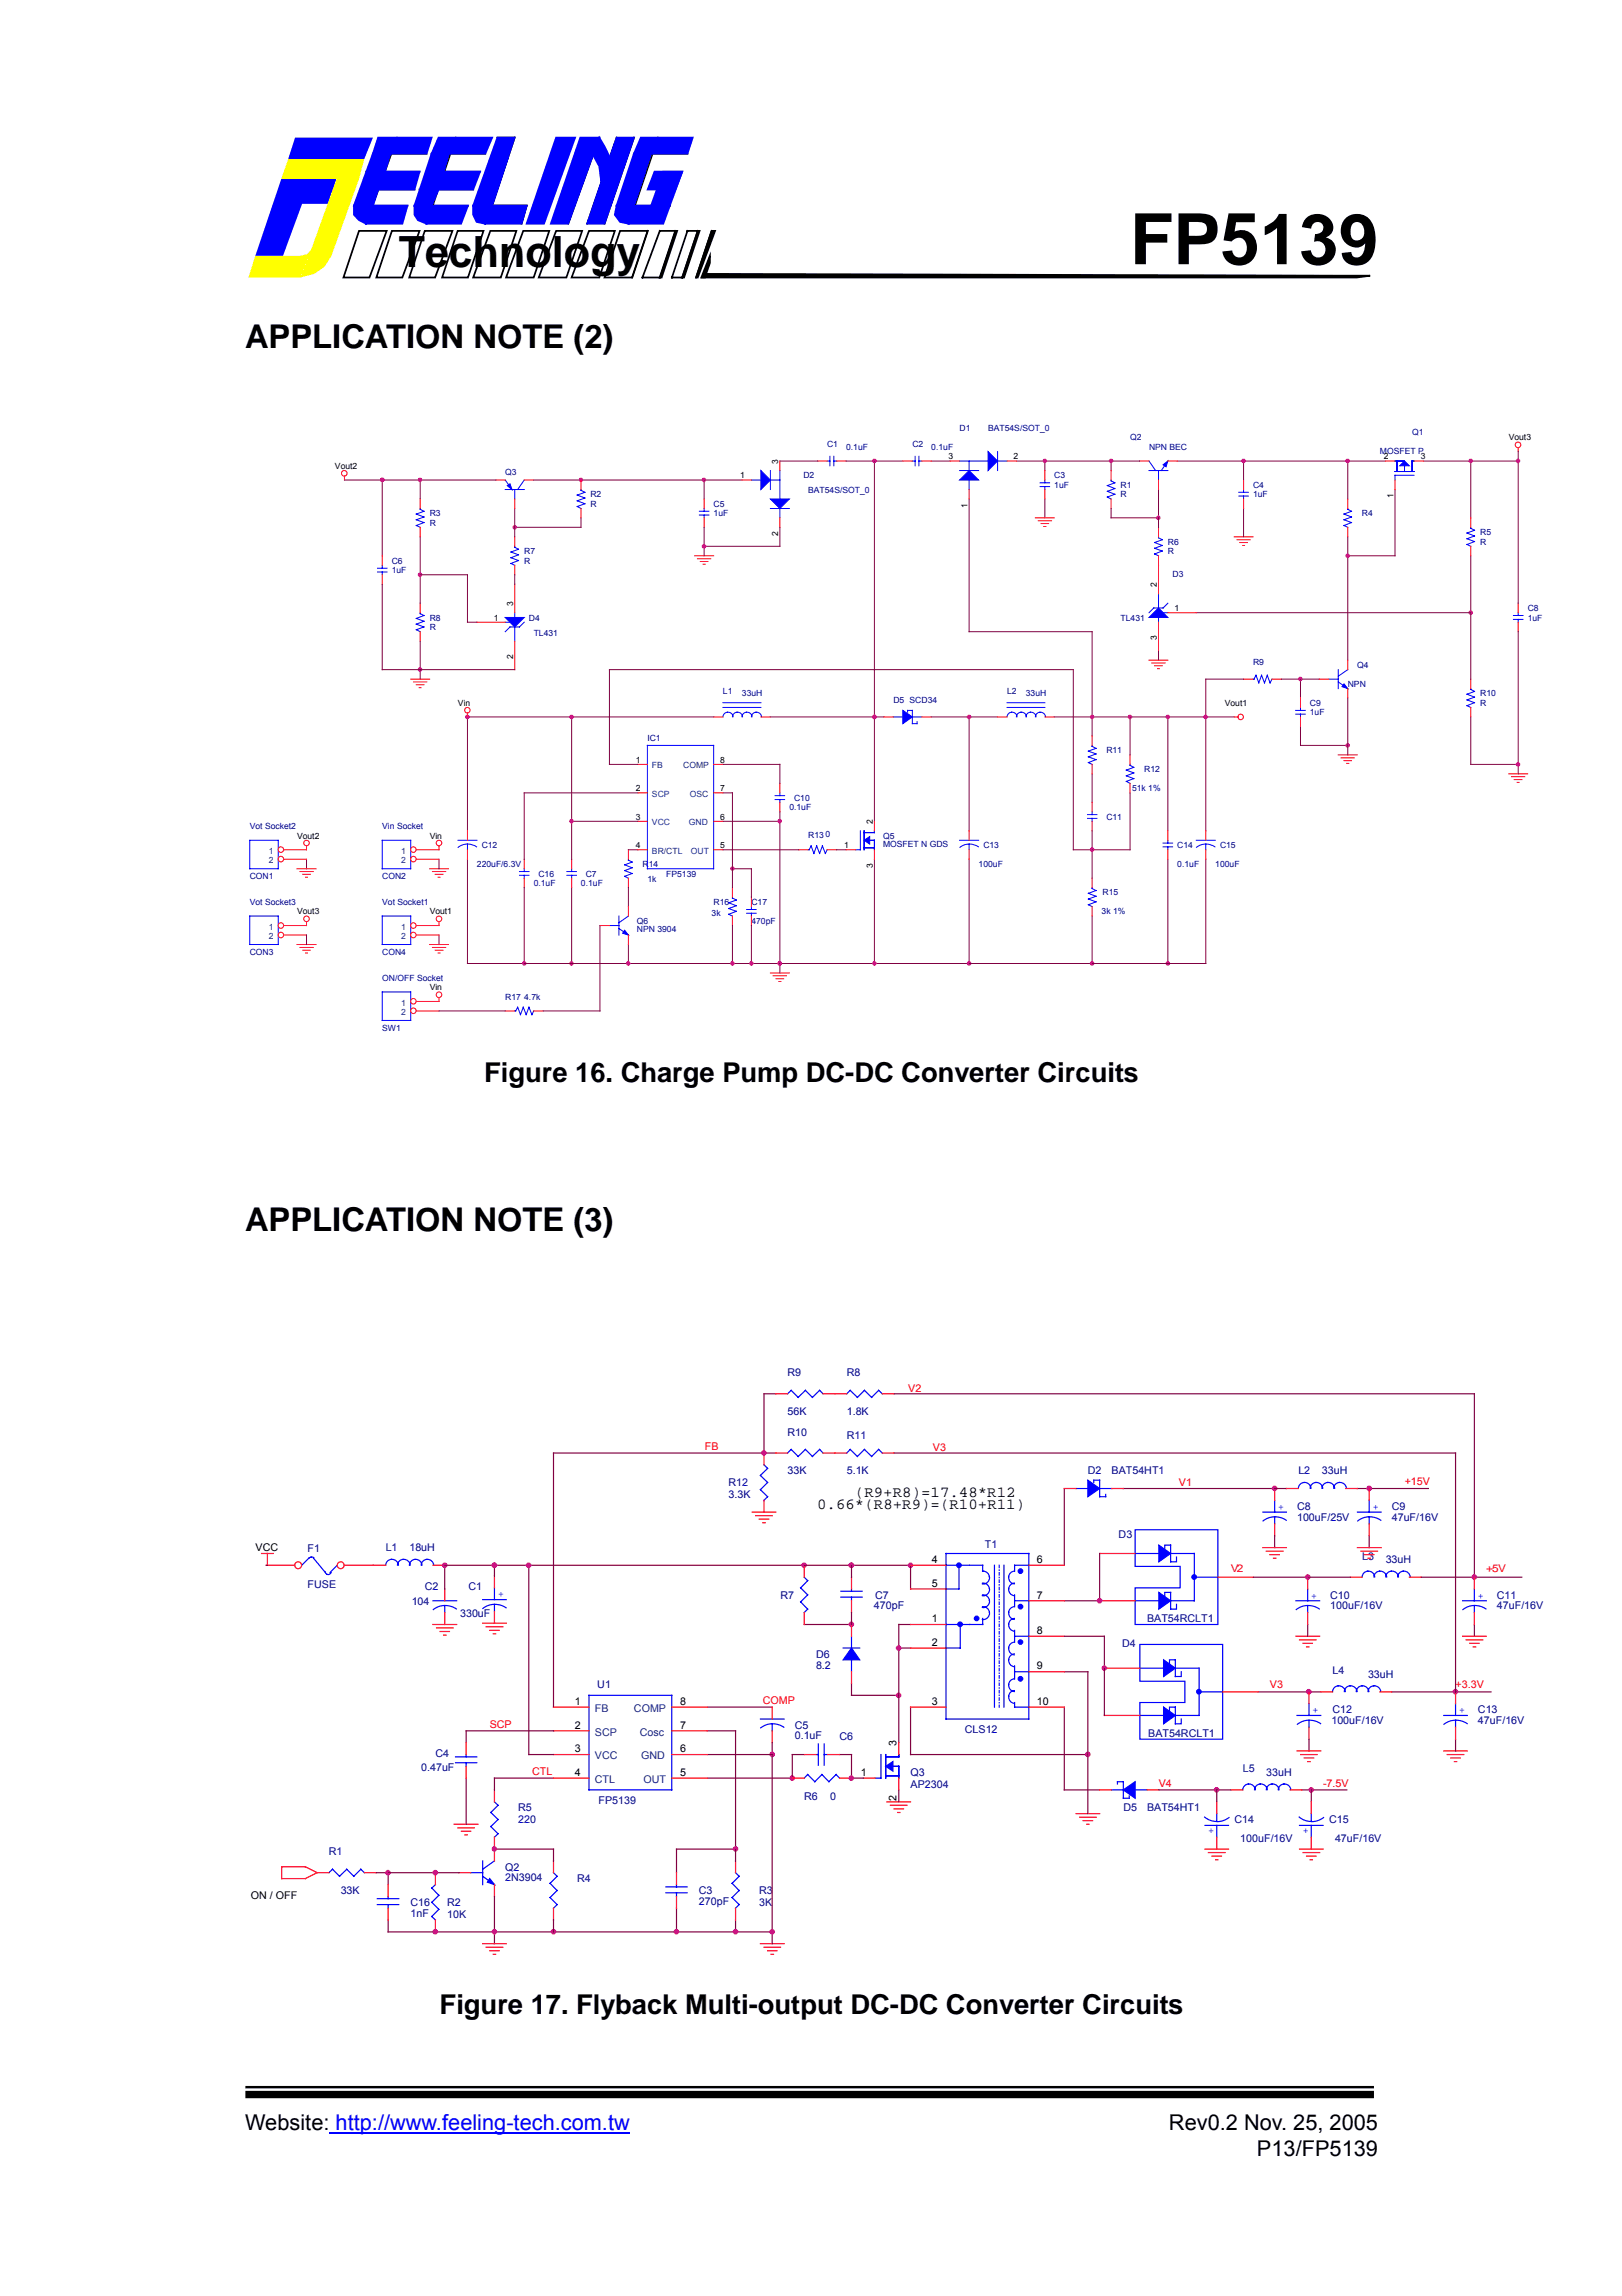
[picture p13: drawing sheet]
<svg xmlns="http://www.w3.org/2000/svg" width="210mm" height="297mm" viewBox="0 0 210 297" stroke-linecap="round" stroke-linejoin="round" font-family="sans-serif">
<defs><g id="words">
<text font-size="9.2" x="146.2" y="34.2">FP5139</text>
<text font-size="5.6" x="51.6" y="34.5">Technology</text>
<g font-size="4.2">
<text x="31.7" y="45">APPLICATION NOTE (2)</text>
<text x="31.7" y="159.3">APPLICATION NOTE (3)</text>
</g>
<g font-size="3.5">
<text x="62.7" y="139.9">Figure 16. Charge Pump DC-DC Converter Circuits</text>
<text x="56.9" y="260.6">Figure 17. Flyback Multi-output DC-DC Converter Circuits</text>
</g>
<g font-size="2.8">
<text x="31.7" y="275.6">Website: http://www.feeling-tech.com.tw</text>
<text x="151.3" y="275.6">Rev0.2 Nov. 25, 2005</text>
<text x="162.7" y="278.9">P13/FP5139</text>
</g>
<g font-size="2">
<text x="105.7" y="195.2">0.66*(R8+R9)=(R10+R11)</text>
<text x="110.6" y="193.7">(R9+R8)=17.48*R12</text>
</g>
<g font-size="1.4" fill="#000080">
<text x="101.9" y="178.1">R9</text>
<text x="109.6" y="178.1">R8</text>
<text x="101.9" y="183.1">56K</text>
<text x="101.9" y="185.7">R10</text>
<text x="109.6" y="183.1">1.8K</text>
<text x="101.9" y="190.8">33K</text>
<text x="109.6" y="186.2">R11</text>
<text x="109.6" y="190.8">5.1K</text>
<text x="140.8" y="190.8">D2</text>
<text x="143.8" y="190.8">BAT54HT1</text>
<text x="168" y="190.8">L2</text>
<text x="171.1" y="190.8">33uH</text>
<text x="94.3" y="192.3">R12</text>
<text x="94.3" y="193.8">3.3K</text>
<text x="167.9" y="195.3">C8</text>
<text x="167.9" y="196.7">100uF/25V</text>
<text x="180.1" y="195.3">C9</text>
<text x="180.1" y="196.7">47uF/16V</text>
<text x="39.8" y="200.9">F1</text>
<text x="49.9" y="200.7">L1</text>
<text x="53" y="200.7">18uH</text>
<text x="127.5" y="200.2">T1</text>
<text x="144.8" y="199">D3</text>
<text x="176.3" y="201.8">L3</text>
<text x="179.3" y="202.2">33uH</text>
<text x="39.8" y="205.4">FUSE</text>
<text x="53.3" y="207.6">104</text>
<text x="55" y="205.7">C2</text>
<text x="59.5" y="209.3">330uF</text>
<text x="60.6" y="205.7">C1</text>
<text x="101" y="206.8">R7</text>
<text x="113.1" y="208.2">470pF</text>
<text x="113.2" y="206.8">C7</text>
<text x="148.4" y="209.9">BAT54RCLT1</text>
<text x="172.1" y="206.8">C10</text>
<text x="172.1" y="208.2">100uF/16V</text>
<text x="193.7" y="206.8">C11</text>
<text x="193.7" y="208.2">47uF/16V</text>
<text x="105.6" y="214.5">D6</text>
<text x="105.6" y="216">8.2</text>
<text x="145.2" y="213.1">D4</text>
<text x="77.3" y="218.4">U1</text>
<text x="172.4" y="221.7">C12</text>
<text x="172.4" y="216.6">L4</text>
<text x="177" y="217.1">33uH</text>
<text x="191.3" y="221.7">C13</text>
<text x="56.3" y="227.3">C4</text>
<text x="102.8" y="223.6">C5</text>
<text x="102.8" y="225">0.1uF</text>
<text x="108.6" y="225.2">C6</text>
<text x="124.9" y="224.3">CLS12</text>
<text x="148.6" y="224.7">BAT54RCLT1</text>
<text x="172.3" y="223">100uF/16V</text>
<text x="191.3" y="223">47uF/16V</text>
<text x="54.5" y="229.2">0.47uF</text>
<text x="77.4" y="233.4">FP5139</text>
<text x="104.1" y="232.8">R6</text>
<text x="107.4" y="232.8">0</text>
<text x="117.8" y="229.8">Q3</text>
<text x="117.8" y="231.3">AP2304</text>
<text x="160.8" y="229.3">L5</text>
<text x="163.9" y="229.8">33uH</text>
<text x="67.1" y="234.4">R5</text>
<text x="67.1" y="235.9">220</text>
<text x="145.4" y="234.4">D5</text>
<text x="148.4" y="234.4">BAT54HT1</text>
<text x="159.7" y="235.9">C14</text>
<text x="160.5" y="238.3">100uF/16V</text>
<text x="172" y="235.9">C15</text>
<text x="172.8" y="238.3">47uF/16V</text>
<text x="42.6" y="240">R1</text>
<text x="44.1" y="245.1">33K</text>
<text x="65.4" y="242">Q2</text>
<text x="65.4" y="243.4">2N3904</text>
<text x="74.7" y="243.5">R4</text>
<text x="90.4" y="245.1">C3</text>
<text x="98.3" y="245.1">R3</text>
<text x="53.1" y="246.6">C16</text>
<text x="53.1" y="248">1nF</text>
<text x="57.9" y="246.6">R2</text>
<text x="57.9" y="248.1">10K</text>
<text x="90.4" y="246.4">270pF</text>
<text x="98.3" y="246.6">3K</text>
</g>
<g font-size="1.4" fill="#f00">
<text x="117.5" y="180">V2</text>
<text x="91.2" y="187.5">FB</text>
<text x="120.7" y="187.7">V3</text>
<text x="152.6" y="192.3">V1</text>
<text x="181.8" y="192.1">+15V</text>
<text x="98.7" y="220.4">COMP</text>
<text x="164.3" y="218.4">V3</text>
<text x="188.4" y="218.4">+3.3V</text>
<text x="63.4" y="223.5">SCP</text>
<text x="68.9" y="229.6">CTL</text>
<text x="150" y="231.1">V4</text>
<text x="171.2" y="231.1">-7.5V</text>
</g>
<g font-size="1.4" fill="#00f">
<text x="165.4" y="195.3">+</text>
<text x="177.7" y="195.3">+</text>
<text x="64.5" y="206.7">+</text>
<text x="169.7" y="206.8">+</text>
<text x="191.3" y="206.8">+</text>
<text x="169.8" y="221.7">+</text>
<text x="188.8" y="221.7">+</text>
<text x="157.1" y="236.5" transform="rotate(-180 157.1 236.5)">+</text>
<text x="169.4" y="236.5" transform="rotate(-180 169.4 236.5)">+</text>
</g>
<g font-size="1.4">
<text x="33.1" y="200.7">VCC</text>
<text x="120.6" y="202.2">4</text>
<text x="134.2" y="202.2">6</text>
<text x="120.6" y="209.9">1</text>
<text x="120.6" y="205.3">5</text>
<text x="134.2" y="206.8">7</text>
<text x="120.6" y="212.9">2</text>
<text x="134.2" y="211.4">8</text>
<text x="134.2" y="216">9</text>
<text x="74.4" y="220.6">1</text>
<text x="88" y="220.6">8</text>
<text x="120.6" y="220.6">3</text>
<text x="134.2" y="220.6">10</text>
<text x="74.4" y="223.6">2</text>
<text x="74.4" y="226.7">3</text>
<text x="88" y="226.7">6</text>
<text x="88" y="223.6">7</text>
<text x="116" y="225.9" transform="rotate(-90 116 225.9)">3</text>
<text x="74.4" y="229.8">4</text>
<text x="88" y="229.8">5</text>
<text x="111.4" y="229.8">1</text>
<text x="116" y="232.9" transform="rotate(-90 116 232.9)">2</text>
<text x="32.5" y="245.7">ON / OFF</text>
</g>
<g font-size="1.4" fill="#004080">
<text x="77" y="221.5">FB</text>
<text x="82" y="221.5">COMP</text>
<text x="77" y="224.6">SCP</text>
<text x="77" y="227.6">VCC</text>
<text x="82.8" y="224.6">Cosc</text>
<text x="83" y="227.6">GND</text>
<text x="77" y="230.7">CTL</text>
<text x="83.3" y="230.7">OUT</text>
</g>
<g font-size="1.1" fill="#000080">
<text x="107" y="57.8">C1</text>
<text x="109.5" y="58.2">0.1uF</text>
<text x="118.1" y="57.8">C2</text>
<text x="120.5" y="58.2">0.1uF</text>
<text x="124.2" y="55.8">D1</text>
<text x="127.9" y="55.8">BAT54S/SOT_0</text>
<text x="146.2" y="57">Q2</text>
<text x="148.7" y="58.2">NPN BEC</text>
<text x="178.6" y="58.7">MOSFET P</text>
<text x="182.7" y="56.2">Q1</text>
<text x="65.4" y="61.5">Q3</text>
<text x="76.4" y="64.3">R2</text>
<text x="76.4" y="65.6">R</text>
<text x="92.4" y="65.6">C5</text>
<text x="104" y="61.9">D2</text>
<text x="104.6" y="63.8">BAT54S/SOT_0</text>
<text x="136.4" y="61.9">C3</text>
<text x="136.4" y="63.1">1uF</text>
<text x="145" y="63.1">R1</text>
<text x="145" y="64.3">R</text>
<text x="162.2" y="63.1">C4</text>
<text x="162.2" y="64.3">1uF</text>
<text x="55.6" y="66.8">R3</text>
<text x="55.6" y="68">R</text>
<text x="67.8" y="71.7">R7</text>
<text x="92.4" y="66.8">1uF</text>
<text x="151.1" y="70.5">R6</text>
<text x="151.1" y="71.7">R</text>
<text x="176.3" y="66.8">R4</text>
<text x="191.6" y="69.2">R5</text>
<text x="191.6" y="70.5">R</text>
<text x="50.7" y="72.9">C6</text>
<text x="50.7" y="74.1">1uF</text>
<text x="67.8" y="72.9">R</text>
<text x="151.7" y="74.6">D3</text>
<text x="55.6" y="80.3">R8</text>
<text x="55.6" y="81.5">R</text>
<text x="68.5" y="80.3">D4</text>
<text x="69.1" y="82.3">TL431</text>
<text x="145" y="80.3">TL431</text>
<text x="197.7" y="79.1">C8</text>
<text x="197.7" y="80.3">1uF</text>
<text x="93.6" y="89.7">L1</text>
<text x="130.3" y="89.7">L2</text>
<text x="162.2" y="86">R9</text>
<text x="174.4" y="88.9">NPN</text>
<text x="175.6" y="86.4">Q4</text>
<text x="83.8" y="95.9">IC1</text>
<text x="96" y="90.1">33uH</text>
<text x="115.6" y="91">D5 SCD34</text>
<text x="132.8" y="90.1">33uH</text>
<text x="169.5" y="91.3">C9</text>
<text x="169.5" y="92.5">1uF</text>
<text x="191.6" y="90.1">R10</text>
<text x="191.6" y="91.3">R</text>
<text x="143.2" y="97.5">R11</text>
<text x="148.1" y="99.9">R12</text>
<text x="32.3" y="107.3">Vot Socket2</text>
<text x="49.5" y="107.3">Vin Socket</text>
<text x="102.2" y="104.8">0.1uF</text>
<text x="102.8" y="103.6">C10</text>
<text x="143.2" y="106">C11</text>
<text x="146.5" y="102.4">51k 1%</text>
<text x="32.3" y="113.8">CON1</text>
<text x="49.5" y="113.8">CON2</text>
<text x="61.7" y="112.2">220uF/6.3V</text>
<text x="62.3" y="109.7">C12</text>
<text x="69.7" y="113.4">C16</text>
<text x="75.8" y="113.4">C7</text>
<text x="83.2" y="112.2">R14</text>
<text x="86.2" y="113.4">FP5139</text>
<text x="104.6" y="108.4">R130</text>
<text x="114.3" y="108.5">Q5</text>
<text x="114.3" y="109.6">MOSFET N GDS</text>
<text x="126.6" y="112.2">100uF</text>
<text x="127.3" y="109.7">C13</text>
<text x="152.4" y="109.7">C14</text>
<text x="152.4" y="112.2">0.1uF</text>
<text x="157.3" y="112.2">100uF</text>
<text x="157.9" y="109.7">C15</text>
<text x="32.3" y="117.1">Vot Socket3</text>
<text x="49.5" y="117.1">Vot Socket1</text>
<text x="69.1" y="114.6">0.1uF</text>
<text x="75.2" y="114.6">0.1uF</text>
<text x="82.4" y="119.5">Q6</text>
<text x="83.8" y="114.1">1k</text>
<text x="92.1" y="118.6">3k</text>
<text x="92.4" y="117.1">R16</text>
<text x="97.2" y="117.1">C17</text>
<text x="97.2" y="119.5">470pF</text>
<text x="142.6" y="118.3">3k 1%</text>
<text x="142.7" y="115.8">R15</text>
<text x="32.3" y="123.6">CON3</text>
<text x="49.5" y="123.6">CON4</text>
<text x="82.4" y="120.6">NPN 3904</text>
<text x="49.5" y="126.9">ON/OFF Socket</text>
<text x="65.4" y="129.3">R17 4.7k</text>
<text x="49.5" y="133.4">SW1</text>
</g>
<g font-size="1.1">
<text x="122.7" y="59.4">3</text>
<text x="131.2" y="59.4">2</text>
<text x="179.1" y="59.4">2</text>
<text x="183.9" y="59.4">3</text>
<text x="195.2" y="57">Vout3</text>
<text x="43.3" y="60.7">Vout2</text>
<text x="95.8" y="61.9">1</text>
<text x="100.7" y="60" transform="rotate(-90 100.7 60)">3</text>
<text x="125.2" y="65.7" transform="rotate(-90 125.2 65.7)">1</text>
<text x="180.3" y="64.4" transform="rotate(-90 180.3 64.4)">1</text>
<text x="100.7" y="69.3" transform="rotate(-90 100.7 69.3)">2</text>
<text x="149.7" y="76" transform="rotate(-90 149.7 76)">2</text>
<text x="63.9" y="80.3">1</text>
<text x="66.4" y="78.4" transform="rotate(-90 66.4 78.4)">3</text>
<text x="149.7" y="82.8" transform="rotate(-90 149.7 82.8)">3</text>
<text x="152" y="79.1">1</text>
<text x="66.4" y="85.3" transform="rotate(-90 66.4 85.3)">2</text>
<text x="59.3" y="91.3">Vin</text>
<text x="158.5" y="91.3">Vout1</text>
<text x="82.3" y="98.7">1</text>
<text x="93.2" y="98.7">8</text>
<text x="82.3" y="102.4">2</text>
<text x="82.3" y="106">3</text>
<text x="93.2" y="106">6</text>
<text x="93.2" y="102.4">7</text>
<text x="113" y="106.6" transform="rotate(-90 113 106.6)">2</text>
<text x="38.4" y="108.5">Vout2</text>
<text x="55.6" y="108.5">Vin</text>
<text x="82.3" y="109.7">4</text>
<text x="93.2" y="109.7">5</text>
<text x="109.2" y="109.7">1</text>
<text x="113" y="112.3" transform="rotate(-90 113 112.3)">3</text>
<text x="38.4" y="118.3">Vout3</text>
<text x="55.6" y="118.3">Vout1</text>
<text x="55.6" y="128.1">Vin</text>
</g>
<g font-size="1.1" fill="#004080">
<text x="84.4" y="99.4">FB</text>
<text x="88.4" y="99.4">COMP</text>
<text x="84.4" y="103.1">SCP</text>
<text x="84.4" y="106.8">VCC</text>
<text x="89.2" y="106.8">GND</text>
<text x="89.3" y="103.1">OSC</text>
<text x="34.8" y="110.4">1</text>
<text x="34.8" y="111.7">2</text>
<text x="51.9" y="110.4">1</text>
<text x="51.9" y="111.7">2</text>
<text x="84.4" y="110.4">BR/CTL</text>
<text x="89.4" y="110.4">OUT</text>
<text x="34.8" y="120.3">1</text>
<text x="34.8" y="121.5">2</text>
<text x="51.9" y="120.3">1</text>
<text x="51.9" y="121.5">2</text>
<text x="51.9" y="130.1">1</text>
<text x="51.9" y="131.3">2</text>
</g>
</g></defs>
<g fill="#00f">
<path d="M38.2 17.8h10.1l-1.2 2.8h-9.8z" fill-rule="evenodd"/>
<path d="M36.4 23.1h7.2l-1.2 3.3h-3.3l-2.5 6.7h-3.6z" fill-rule="evenodd"/>
</g>
<g fill="#ff0">
<path d="M33 33.1h7l-1.1 2.8h-6.7z" fill-rule="evenodd"/>
<path d="M43.6 23.1h2.9l-3.6 10h-2.9z" fill-rule="evenodd"/>
<path d="M37.3 20.6h9.8l-.6 2.5h-10.1z" fill-rule="evenodd"/>
<path d="M40 33.1h2.9l-.9 1.4-1.3 .9-1.8 .5z" fill-rule="evenodd"/>
<path d="M38.9 33.1l.9-.2 .6-.7-.4 .9z" fill-rule="evenodd"/>
</g>
<g fill="#fff" stroke="#000" stroke-width=".23">
<path d="M46.5 29.9h3.5l-2.2 6h-3.4z" fill-rule="evenodd"/>
<path d="M50.7 29.9h3.6l-2.2 6h-3.4z" fill-rule="evenodd"/>
<path d="M55 29.9h3.5l-2.2 6h-3.3z" fill-rule="evenodd"/>
<path d="M59.2 29.9h3.4l-2 6h-3.4z" fill-rule="evenodd"/>
<path d="M63.5 29.9h3.3l-2 6h-3.6z" fill-rule="evenodd"/>
<path d="M67.7 29.9h3.4l-2 6h-3.6z" fill-rule="evenodd"/>
<path d="M72 29.9h3.3l-2 6h-3.6z" fill-rule="evenodd"/>
<path d="M76.2 29.9h3.4l-2 6h-3.6z" fill-rule="evenodd"/>
<path d="M80.2 29.9h3.6l-2 6h-3.6z" fill-rule="evenodd"/>
</g>
<g fill="none" stroke="#000" stroke-width=".23">
<path d="M48.3 19.9h6.9M51.4 17.8l-4 11.1M55.9 19.9h6.9M59 17.8l-3.8 11.1M64.4 17.8h2.2l-2.9 8.8h4.5l-.7 2.3M66.6 17.8l-3.8 11.1M77.6 17.8l-4.1 11.1M79.8 17.8l-3.8 11.1M82 19.9h7M82 17.8l-3.8 11.1M85.2 17.8l-3.8 11.1M45.8 26.6h6.9"/>
<path d="M46.7 24.5h6.9M47.4 22.2h6.9M53.6 26.6h7M54.3 24.5h6.9M55.2 22.2h6.9M61.2 26.6h7M79.8 26.6h6.9M85.4 29.9h2l-2 6h-2.3zM89 29.9h1.3l-2 6h-1.3zM92.1 29.9l-2 6"/>
</g>
<g fill="#00f" stroke="#00f" stroke-width=".23">
<path d="M48.9 17.8h7l-.7 2.1h-6.9z" fill-rule="evenodd"/>
<path d="M48.3 19.9h2.2l-.7 2.3h4.5l-.7 2.3h-4.7l-.6 2.1h-2.5z" fill-rule="evenodd"/>
<path d="M48.3 26.6h4.4l-.6 2.3h-4.7z" fill-rule="evenodd"/>
<path d="M45.8 26.6h2.5l-.9 2.3-.9-.4-.7-.7z" fill-rule="evenodd"/>
<path d="M56.7 17.8h7l-.9 2.1h-6.9z" fill-rule="evenodd"/>
<path d="M55.9 19.9h2.2l-.7 2.3h4.7l-.9 2.3h-4.5l-.8 2.1h-2.3z" fill-rule="evenodd"/>
<path d="M55.9 26.6h4.7l-.9 2.3h-4.5z" fill-rule="evenodd"/>
<path d="M53.6 26.6h2.3l-.7 2.3-1.1-.4-.5-.7z" fill-rule="evenodd"/>
<path d="M64.4 17.8h2.2l-2.9 8.8h-2.5z" fill-rule="evenodd"/>
<path d="M63.7 26.6h4.5l-.7 2.3h-4.7z" fill-rule="evenodd"/>
<path d="M61.2 26.6h2.5l-.9 2.3-1.1-.2-.5-.9z" fill-rule="evenodd"/>
<path d="M72 17.8h2.4l-4 11.1h-2.2z" fill-rule="evenodd"/>
<path d="M75.1 17.8h2.5l-4.1 11.1h-2.2z" fill-rule="evenodd"/>
<path d="M79.8 17.8h2.2l-3.8 11.1h-2.2z" fill-rule="evenodd"/>
<path d="M79.8 26.6h2.2l-.6 2.3-1.2-.2-.6-.9z" fill-rule="evenodd"/>
<path d="M77.6 17.8l1.3 2.5-1.1 3.1-.2-1.9-.9-1.6z" fill-rule="evenodd"/>
<path d="M82.9 17.8h6.7l-.6 2.1h-7z" fill-rule="evenodd"/>
<path d="M82 19.9h2.3l-2.3 6.7h-2.2z" fill-rule="evenodd"/>
<path d="M85.8 22.2h2.5l-2.5 6.7h-4.4l.6-2.3h2.3z" fill-rule="evenodd"/>
<path d="M84.7 22.2h3.6l-.9 2.3h-3.6z" fill-rule="evenodd"/>
</g>
<path d="M45.8 26.6h2.5l-.9 2.3" fill="none" stroke="#00f" stroke-width=".23"/>
<g fill="#000" stroke="#000" stroke-width=".23">
<path d="M83.8 29.9l-2 6z" fill-rule="evenodd"/>
<path d="M87.4 29.9h.2l-2 6h-.2z" fill-rule="evenodd"/>
<path d="M90.3 29.9h.2l-2 6h-.2z" fill-rule="evenodd"/>
<path d="M92.1 29.9h.4l-2.2 6h-.2z" fill-rule="evenodd"/>
<path d="M91.4 35.4l85.9 .3-1.8 .2h-84.5z" fill-rule="evenodd"/>
<path d="M91.9 33.1v.9l-.7 1.9h-.4z" fill-rule="evenodd"/>
</g>
<path d="M42.7 276h38.8" fill="none" stroke="#00f" stroke-width=".21"/>
<path d="M31.7 271h146.1" fill="none" stroke="#000" stroke-width=".95" stroke-linecap="butt"/>
<path d="M31.7 270h146.1" fill="none" stroke="#000" stroke-width=".32"/>
<path d="M149.9 69.4v.2l.5 .2-1 .4 1 .4-1 .3 1 .4-1 .4 .5 .2M67.2 113.2h1.3M67.2 112.8h1.3M67.8 112.4v.4M67.8 113.2v.4M49.5 128.3h3.6v3.7h-3.6zM66.6 130.8h.1l.3-.5 .4 1 .3-1 .4 1 .4-1 .3 1 .3-.5" fill="none" stroke="#00f" stroke-width=".13"/>
<g fill="none" stroke="#f00" stroke-width=".13">
<path d="M149.9 68.2v1.2M149.9 71.9v1.2M159.7 69.4h2.5M160.1 69.8h1.7M160.4 70.2h1M160.8 70.6h.3M173.2 97.7h2.4M173.5 98h1.8M173.9 98.4h1M174.3 98.8h.2M67.8 111.2v1.2M67.8 113.6v1.2"/>
<path d="M65.4 130.8h1.2M69.1 130.8h1.2M99.7 125.9h2.5M100.1 126.2h1.7M100.4 126.6h1M100.8 127h.2"/>
</g>
<path d="M152.4 59.6h8.5M184.2 59.6h6.1M91.1 62.1h4.9M149.9 63.3v4.9M160.9 65.8v3.6M60.5 92.8v14.7M168.3 94v2.4M67.8 102.6h14.7M94.8 112.4h2.4M156 111.2v13.5M60.5 124.7h7.3" fill="none" stroke="#800040" stroke-width=".13"/>
<g fill="#f0f" stroke="#f0f" stroke-width=".13">
<circle cx="149.9" cy="67" r=".23"/>
<circle cx="94.8" cy="112.4" r=".23"/>
<circle cx="91.1" cy="62.1" r=".23"/>
<circle cx="67.8" cy="124.6" r=".24"/>
</g>
<circle cx="53.5" cy="129.5" r=".36" fill="#fff" stroke="#f00" stroke-width=".13"/>
<path d="M53.9 129.6h2.9" fill="none" stroke="#f00" stroke-width=".13"/>
<circle cx="53.5" cy="130.8" r=".36" fill="#fff" stroke="#f00" stroke-width=".13"/>
<g fill="none" stroke="#f00" stroke-width=".13">
<path d="M105.8 59.6h1.2M108.3 59.6h1.2M146.2 97.7v1.2M160.9 87.9h1.3M164.6 87.9h1.2M74 111.2v1.2M74 113.6v1.2M81.3 109.9v1.3M81.3 113.6v1.2M94.8 114.8v1.3M94.8 118.5v1.2M97.2 116.1v1.2"/>
<path d="M97.2 118.5v1.2M100.9 101.3v1.3M100.9 103.8v1.2M103.4 109.9h1.2M107 109.9h1.3M146.2 101.3v1.3M53.9 130.8h2.9M56.8 129.1v.5"/>
<circle cx="56.8" cy="128.7" r=".36"/>
</g>
<g fill="none" stroke="#800040" stroke-width=".13">
<path d="M160.9 59.6h13.5M60.5 74.4v6.1M125.4 64.6v17.1M135.2 64.6v2.4M143.8 67h6.1M190.3 71.9v7.4M93.6 98.9h7.3M113.2 92.8h1.2M125.4 92.8v14.7M151.1 92.8v14.7M156 87.9v4.9h3.7M67.8 114.8v9.9"/>
<path d="M74 114.8v9.9M113.2 111.2v13.5M97.2 124.7h3.7"/>
</g>
<g fill="#f0f" stroke="#f0f" stroke-width=".13">
<circle cx="74" cy="124.6" r=".24"/>
<circle cx="125.4" cy="92.8" r=".23"/>
<circle cx="190.3" cy="79.3" r=".24"/>
<circle cx="100.9" cy="124.6" r=".24"/>
</g>
<g fill="none" stroke="#00f" stroke-width=".13">
<path d="M107 59.6h.4M107.4 59v1.3M107.9 59v1.3M107.9 59.6h.4M146.2 98.9v.1l.5 .3-.9 .3 .9 .4-.9 .4 .9 .3-.9 .4 .4 .2M162.2 87.9h.1l.2-.5 .4 .9 .4-.9 .3 .9 .4-.9 .4 .9 .2-.4M32.3 118.5h3.7v3.7h-3.7zM73.4 113.2h1.2M73.4 112.8h1.2M74 112.4v.4M74 113.2v.4M81.3 111.2v.1l.5 .2-1 .4 1 .4-1 .3 1 .4-1 .4 .5 .2"/>
<path d="M94.8 116.1v.1l.5 .2-1 .4 1 .4-1 .3 1 .4-1 .4 .5 .2M96.6 118.2h1.3M96.6 117.7h1.3M97.2 117.3v.4M97.2 118.2v.3M100.3 103.4h1.2M100.3 102.9h1.2M100.9 102.6v.3M100.9 103.4v.4M104.6 109.9h.1l.3-.5 .3 1 .4-1 .4 1 .3-1 .4 1 .2-.5"/>
</g>
<circle cx="36.3" cy="119.7" r=".36" fill="#fff" stroke="#f00" stroke-width=".13"/>
<path d="M36.7 119.7h3" fill="none" stroke="#f00" stroke-width=".13"/>
<circle cx="36.3" cy="121" r=".36" fill="#fff" stroke="#f00" stroke-width=".13"/>
<g fill="none" stroke="#f00" stroke-width=".13">
<path d="M100.9 59.6v1.3M44.6 61.6v.5M54.4 78v1.3M66.6 69.4v1.3M66.6 73.1v1.3M91.1 64.6v1.2M91.1 67v1.2M96 62.1h1.2M100.9 67v1.2M134 67h2.4M134.4 67.4h1.7M134.7 67.7h1"/>
<path d="M135.1 68.1h.2M54.4 81.7v1.3M92.4 92.8h1.2M98.5 92.8h1.2M114.4 92.8h1.2M119.3 92.8h1.2M38.4 112.4h2.5M38.8 112.8h1.7M39.2 113.1h1M39.5 113.5h.3M36.7 121h3M38.4 122.2h2.5"/>
<path d="M38.8 122.6h1.7M39.2 122.9h1M39.5 123.3h.3"/>
<circle cx="44.6" cy="61.2" r=".36"/>
</g>
<g fill="none" stroke="#800040" stroke-width=".13">
<path d="M109.5 59.6h3.7v33.2M160.9 59.6v2.5M179.3 59.6h-4.9v5M54.4 69.4v5M66.6 68.2h8.6M60.5 80.5h1.2M78.9 86.6v12.3M125.4 92.8h3.7M156 92.8v14.7M190.3 92.8v6.1h6.2M39.7 111.2v1.2M60.5 111.2v13.5"/>
<path d="M81.3 109.9h1.2M81.3 114.8v2.5M94.8 102.6v9.8M108.3 109.9h1.2M141.3 118.5v6.2M39.7 121v1.2M56.8 121v1.2M94.8 124.7h2.4M113.2 124.7h12.2"/>
</g>
<g fill="#f0f" stroke="#f0f" stroke-width=".13">
<circle cx="160.9" cy="59.6" r=".23"/>
<circle cx="66.6" cy="68.2" r=".23"/>
<circle cx="156" cy="92.8" r=".23"/>
<circle cx="174.4" cy="59.6" r=".24"/>
<circle cx="113.2" cy="59.6" r=".23"/>
<circle cx="113.2" cy="92.8" r=".23"/>
</g>
<g fill="none" stroke="#00f" stroke-width=".13">
<path d="M54.4 79.3v.1l.5 .2-1 .4 1 .4-1 .4 1 .3-1 .4 .5 .2M66.6 70.7v.1l.5 .3-1 .3 1 .4-1 .4 1 .3-1 .4 .5 .2M90.5 66.6h1.2M90.5 66.1h1.2M91.1 65.8v.3M91.1 66.6v.4M97.2 62.1h1.3M99.7 62.1h1.2M99.7 60.9v2.4M99.7 65.8h2.5M100.9 60.9v3.7M100.9 65.8v1.2"/>
<path d="M93.6 92.7a.66 .66 0 0 1 .6-.6 .66 .66 0 0 1 .7 .6M93.6 91.5h4.9M93.6 90.9h4.9M94.8 92.7a.66 .66 0 0 1 .6-.6 .66 .66 0 0 1 .7 .6M96 92.7a.66 .66 0 0 1 .7-.6 .66 .66 0 0 1 .6 .6M97.2 92.7a.66 .66 0 0 1 .7-.6 .66 .66 0 0 1 .7 .6M115.6 92.8h1.2M117.5 92.1v-.2h.6v1.7h.6v-.2M118.1 92.8h1.2M32.3 108.7h3.7v3.7h-3.7z"/>
</g>
<g fill="#00f" stroke="#00f" stroke-width=".13">
<path d="M116.8 91.9l1.3 .9-1.3 .8z" fill-rule="evenodd"/>
<path d="M98.5 60.9l1.2 1.2-1.2 1.2z" fill-rule="evenodd"/>
<path d="M99.7 64.6h2.5l-1.3 1.2z" fill-rule="evenodd"/>
</g>
<circle cx="36.3" cy="109.9" r=".36" fill="#fff" stroke="#f00" stroke-width=".13"/>
<path d="M36.7 109.9h3" fill="none" stroke="#f00" stroke-width=".13"/>
<circle cx="36.3" cy="111.1" r=".36" fill="#fff" stroke="#f00" stroke-width=".13"/>
<path d="M36.7 111.2h3M156 107.5v1.2M156 109.9v1.3" fill="none" stroke="#f00" stroke-width=".13"/>
<path d="M174.4 69.4v2.5M94.8 112.4v2.4M141.3 100.1v3.7M81.3 122.2v2.5" fill="none" stroke="#800040" stroke-width=".13"/>
<path d="M49.5 118.5h3.6v3.7h-3.6zM154.8 108.7h2.5M156 109.2v.7M157.2 109.6a2.02 2.02 0 0 0-2.4 0" fill="none" stroke="#00f" stroke-width=".13"/>
<circle cx="53.5" cy="119.7" r=".36" fill="#fff" stroke="#f00" stroke-width=".13"/>
<path d="M53.9 119.7h2.9" fill="none" stroke="#f00" stroke-width=".13"/>
<circle cx="53.5" cy="121" r=".36" fill="#fff" stroke="#f00" stroke-width=".13"/>
<g fill="none" stroke="#f00" stroke-width=".13">
<path d="M116.8 59.6h1.3M119.3 59.6h1.2M147.5 59.6h1.2M151.1 59.6h1.3M196.5 57.9v.5M54.4 64.6v1.2M54.4 68.2v1.2M66.6 75.6v3.7M143.8 60.9v1.2M143.8 64.6v1.2M149.9 62.1v1.2M196.5 78v1.3"/>
<path d="M61.7 80.5h3.7M66.6 83v3.6M82.5 98.9h1.3M92.4 98.9h1.2M159.7 92.8h.5M196.5 80.5v1.2M39.7 109.4v.5M55.6 112.4h2.4M56 112.8h1.7M56.3 113.1h1M56.7 113.5h.2M56.8 119.3v.4"/>
<path d="M77.6 119.7h1.3M81.3 117.3v1.2M82.5 102.6h1.3M82.5 106.3h1.3M82.5 109.9h1.3M92.4 102.6h1.2M92.4 106.3h1.2M92.4 109.9h1.2M141.3 103.8v1.2M141.3 106.3v1.2M195.2 100.1h2.5M195.6 100.5h1.7"/>
<path d="M196 100.9h1M196.3 101.2h.3M53.9 121h2.9M55.6 122.2h2.4M56 122.6h1.7M56.3 122.9h1M56.7 123.3h.2M81.3 121v1.2"/>
<circle cx="196.4" cy="57.5" r=".36"/>
<circle cx="160.6" cy="92.7" r=".36"/>
<circle cx="39.7" cy="109.1" r=".36"/>
<circle cx="56.8" cy="118.9" r=".36"/>
</g>
<g fill="none" stroke="#800040" stroke-width=".13">
<path d="M100.9 59.6h4.9M113.2 59.6h3.6M120.5 59.6h2.5M131.5 59.6h3.7M143.8 59.6v1.3M190.3 59.6v7.4M44.6 62.1h9.8M49.5 62.1v9.8M66.6 65.8v2.4M91.1 62.1v2.5M91.1 68.2v2.5M100.9 68.2v2.5"/>
<path d="M180.5 63.3v8.6M49.5 86.6h17.1M54.4 83v4.9M74 92.8v18.4M78.9 86.6h60M99.7 92.8h13.5v13.5M141.3 92.8h4.9M151.1 92.8h4.9M156 87.9h4.9M165.8 87.9h2.5v2.4M168.3 96.4h6.1v1.3M196.5 98.9v1.2"/>
<path d="M56.8 111.2v1.2M93.6 109.9h9.8M97.2 119.7v5M100.9 105v1.3M125.4 111.2v13.5h15.9M138.9 109.9h2.4M146.2 102.6v7.3M56.8 130.8h8.6M67.8 124.7h27M70.3 130.8h7.3M113.2 124.7h-12.3v1.2"/>
</g>
<g fill="none" stroke="#00f" stroke-width=".13">
<path d="M118.1 59.6h.3M118.4 59v1.3M118.9 59v1.3M118.9 59.6h.4M148.7 59.6l.8 1.3M151.1 59.6l-.8 1.3M54.4 65.8v.1l.5 .2-1 .4 1 .4-1 .3 1 .4-1 .4 .5 .2M66.6 79.3v.6M143.8 62.1v.1l.5 .3-1 .3 1 .4-1 .4 1 .3-1 .4 .5 .3M148.7 60.9h2.4M149.9 60.9v1.2M195.9 79.6h1.2"/>
<path d="M196.5 79.3v.3M65.4 80.5h.6M66.6 81.1v1.9M67.8 80.5l-.6 .6h-1.2l-.6 .6M83.8 96.4h8.6v16h-8.6zM195.9 80.1h1.2M196.5 80.1v.4M49.5 108.7h3.6v3.7h-3.6zM78.9 119.7h1.2M80.1 118.5v2.5M81.3 118.5l-1.2 .9M140.7 105.9h1.2"/>
<path d="M140.7 105.4h1.2M141.3 105v.4M141.3 105.9v.4M80.1 120.1l1.2 .9"/>
</g>
<g fill="#f0f" stroke="#f0f" stroke-width=".13">
<circle cx="151.1" cy="92.8" r=".23"/>
<circle cx="54.4" cy="86.6" r=".23"/>
<circle cx="125.4" cy="124.6" r=".24"/>
<circle cx="81.3" cy="124.6" r=".24"/>
<circle cx="49.5" cy="62.1" r=".23"/>
<circle cx="100.9" cy="124.6" r=".24"/>
<circle cx="113.2" cy="124.6" r=".24"/>
<circle cx="190.3" cy="59.6" r=".23"/>
<circle cx="97.2" cy="124.6" r=".24"/>
<circle cx="174.4" cy="96.4" r=".24"/>
<circle cx="168.3" cy="87.8" r=".23"/>
<circle cx="113.2" cy="92.8" r=".23"/>
<circle cx="146.2" cy="92.8" r=".24"/>
<circle cx="141.3" cy="124.6" r=".24"/>
</g>
<g fill="#00f" stroke="#00f" stroke-width=".13">
<path d="M150.5 60.1l.6-.5-.2 .8z" fill-rule="evenodd"/>
<path d="M65.4 79.9h2.4l-1.2 1.2z" fill-rule="evenodd"/>
<path d="M80.8 120.4l.5 .6-.7-.3z" fill-rule="evenodd"/>
</g>
<circle cx="53.5" cy="109.9" r=".36" fill="#fff" stroke="#f00" stroke-width=".13"/>
<path d="M53.9 109.9h2.9" fill="none" stroke="#f00" stroke-width=".13"/>
<circle cx="53.5" cy="111.1" r=".36" fill="#fff" stroke="#f00" stroke-width=".13"/>
<g fill="none" stroke="#f00" stroke-width=".13">
<path d="M123 59.6h1.2M130.3 59.6h1.2M179.3 59.6h1.2M183 59.6h1.2M49.5 71.9v1.2M49.5 74.4v1.2M64.2 62.1h1.2M66.6 64.6v1.2M67.8 62.1h1.3M75.2 62.1v1.2M75.2 65.8v1.2M89.9 71.9h2.5"/>
<path d="M90.3 72.3h1.7M90.6 72.6h1M91 73h.2M125.4 63.3v1.3M135.2 60.9v1.2M135.2 63.3v1.3M149.9 73.1v3.7M151.1 79.3h3.7M160.9 62.1v1.2M160.9 64.6v1.2M174.4 64.6v1.2M174.4 68.2v1.2"/>
<path d="M180.5 62.1v1.2M190.3 67v1.2M190.3 70.7v1.2M53.1 87.9h2.5M53.5 88.2h1.7M53.9 88.6h1M54.3 89h.2M60.5 92.3v.5M129.1 92.8h1.2M135.2 92.8h1.2M141.3 95.2v1.2M141.3 98.9v1.2"/>
<path d="M148.7 85.4h2.4M149.1 85.8h1.7M149.4 86.1h1M149.8 86.5h.2M149.9 80.5v3.7M168.3 90.3v1.2M168.3 92.8v1.2M170.7 87.9h1.3M174.4 85.4v1.2M174.4 89.1v1.2M190.3 87.9v1.2M190.3 91.5v1.3"/>
<path d="M39.7 119.3v.4M53.9 111.2h2.9M56.8 109.4v.5M60.5 107.5v1.2M60.5 109.9v1.3M109.5 109.9h1.2M113.2 106.3v1.2M113.2 109.9v1.3M125.4 107.5v1.2M125.4 109.9v1.3M141.3 113.6v1.2M141.3 117.3v1.2"/>
<path d="M151.1 107.5v1.2M151.1 109.9v1.3"/>
<circle cx="60.5" cy="91.9" r=".36"/>
<circle cx="39.7" cy="118.9" r=".36"/>
<circle cx="56.8" cy="109.1" r=".36"/>
</g>
<g fill="none" stroke="#00f" stroke-width=".13">
<path d="M124.2 59.6h3.7M125.4 59.6v1.3M129.1 59.6h1.2M129.1 58.4v2.5M180.5 59.6h1.3M180.8 59.6v1.4M183 59.6h-.3v1.4M48.9 74h1.2M48.9 73.5h1.2M49.5 73.1v.4M49.5 74v.4M65.4 63.3h2.4"/>
<path d="M65.4 62.1l.9 1.2M66.6 63.3v1.3M67.8 62.1l-.8 1.2M75.2 63.3v.1l.5 .3-1 .4 1 .3-1 .4 1 .4-1 .3 .5 .3M124.2 60.9h2.4M125.4 62.1v1.2M134.6 62.9h1.2M134.6 62.5h1.2M135.2 62.1v.4M135.2 62.9v.4M149.9 76.8v1.9M149.9 79.9v.6"/>
<path d="M150.5 79.3h.6M151.1 78l-.6 .7h-1.2l-.6 .6M160.3 64.2h1.2M160.3 63.7h1.2M160.9 63.3v.4M160.9 64.2v.4M174.4 65.8v.1l.5 .2-1 .4 1 .4-1 .3 1 .4-1 .4 .5 .2M180.5 61h2.5M181.8 60.3v.7M183 61.5h-2.5v.6M190.3 68.2v.1l.5 .3-1 .4 1 .3-1 .4 1 .4-1 .3 .5 .3M130.3 92.7a.65 .65 0 0 1 .7-.6 .65 .65 0 0 1 .6 .6"/>
<path d="M130.3 91.5h4.9M130.3 90.9h4.9M131.5 92.7a.66 .66 0 0 1 .7-.6 .66 .66 0 0 1 .6 .6M132.8 92.7a.66 .66 0 0 1 .6-.6 .66 .66 0 0 1 .7 .6M134 92.7a.66 .66 0 0 1 .6-.6 .66 .66 0 0 1 .7 .6M141.3 96.4v.2l.5 .2-1 .4 1 .3-1 .4 1 .4-1 .4 .5 .2M167.7 92.4h1.2M167.7 91.9h1.2M168.3 91.5v.4M168.3 92.4v.4M172 87.9h1.2M173.2 88.2l1.2 .9"/>
<path d="M173.2 86.6v2.5M174.4 86.6l-1.2 .9M190.3 89.1v.1l.5 .3-1 .3 1 .4-1 .4 1 .3-1 .4 .5 .2M59.3 108.7h2.4M60.5 109.2v.7M61.7 109.6a2.02 2.02 0 0 0-2.4 0M111.3 107.5v2.4h-.6M111.8 107.5v2.4M111.8 109.7h1.4M112.4 108.7h.8v1.2M113.2 107.5v.2h-1.4M124.2 108.7h2.4"/>
<path d="M125.4 109.2v.7M126.6 109.6a2.02 2.02 0 0 0-2.4 0M141.3 114.8v.2l.5 .2-1 .4 1 .4-1 .3 1 .4-1 .4 .5 .2M150.5 109.6h1.2M150.5 109.1h1.2M151.1 108.7v.4M151.1 109.6v.3"/>
</g>
<g fill="none" stroke="#800040" stroke-width=".13">
<path d="M147.5 59.6h-12.3v1.3M190.3 59.6h6.2M196.5 58.4v19.6M49.5 75.6v11M60.5 74.4h-6.1v3.6M64.2 62.1h-9.8v2.5M66.6 68.2v1.2M66.6 74.4v1.2M69.1 62.1h22M75.2 67v1.2M100.9 70.7h-9.8v1.2M143.8 65.8v1.2"/>
<path d="M154.8 79.3h35.5v8.6M180.5 71.9h-6.1v13.5M60.5 92.8h31.9M78.9 98.9h3.6M100.9 98.9v2.4M120.5 92.8h4.9M125.4 81.7h15.9v13.5M136.4 92.8h4.9M138.9 86.6v23.3M149.9 84.2v1.2M151.1 92.8h-4.9v4.9M168.3 87.9h2.4"/>
<path d="M174.4 90.3v6.1M196.5 81.7v17.2M67.8 102.6v8.6M74 106.3h8.5M77.6 119.7v11.1M93.6 106.3h7.3v18.4M93.6 102.6h1.2M94.8 119.7v5M97.2 112.4v3.7M141.3 109.9h4.9M141.3 107.5v6.1M151.1 111.2v13.5"/>
<path d="M141.3 124.7h14.7"/>
</g>
<g fill="#f0f" stroke="#f0f" stroke-width=".13">
<circle cx="151.1" cy="124.6" r=".24"/>
<circle cx="135.2" cy="59.6" r=".23"/>
<circle cx="143.8" cy="59.6" r=".23"/>
<circle cx="94.8" cy="124.6" r=".24"/>
<circle cx="54.4" cy="74.4" r=".23"/>
<circle cx="60.5" cy="92.8" r=".24"/>
<circle cx="174.4" cy="71.9" r=".24"/>
<circle cx="141.3" cy="109.9" r=".23"/>
<circle cx="196.4" cy="59.6" r=".23"/>
<circle cx="75.2" cy="62.1" r=".23"/>
<circle cx="74" cy="106.2" r=".23"/>
<circle cx="141.3" cy="92.8" r=".23"/>
<circle cx="100.9" cy="106.2" r=".23"/>
<circle cx="196.4" cy="98.9" r=".23"/>
<circle cx="74" cy="92.8" r=".23"/>
<circle cx="54.4" cy="62.1" r=".23"/>
<circle cx="91.1" cy="70.7" r=".23"/>
</g>
<g fill="#00f" stroke="#00f" stroke-width=".13">
<path d="M181.8 59.6l.6 .7h-1.3z" fill-rule="evenodd"/>
<path d="M173.9 88.5l.5 .6-.7-.3z" fill-rule="evenodd"/>
<path d="M65.6 62.8l.4-.2 .3 .7z" fill-rule="evenodd"/>
<path d="M124.2 62.1l1.2-1.2 1.2 1.2z" fill-rule="evenodd"/>
<path d="M127.9 58.4l1.2 1.2-1.2 1.3z" fill-rule="evenodd"/>
<path d="M148.7 79.9l1.2-1.2 1.2 1.2z" fill-rule="evenodd"/>
<path d="M111.8 108.7l.7-.5v1z" fill-rule="evenodd"/>
</g>
<g fill="none" stroke="#f00" stroke-width=".15">
<path d="M97.3 195.6h3.1M97.8 196.1h2.1M98.3 196.5h1.2M98.7 197h.3M108 188h1.6M114.2 188h1.5M165 192.6v1.5M165 197.1v1.6M33.8 201h1.6M34.6 201v1.5M48.4 202.5h1.5M56 202.5h1.6"/>
<path d="M57.6 205.6v1.5M57.6 208.6v1.6M64 203.9v1.5M64 208.5v1.5M167.7 211.7h3.1M168.2 212.2h2.1M168.6 212.6h1.2M169.1 213.1h.3M58.8 236h3M59.2 236.5h2.2M59.7 236.9h1.2M60.2 237.4h.3"/>
<path d="M64 231.6v1.5M64 237.7v3M114.8 233.1h3M115.2 233.6h2.2M115.7 234h1.2M116.2 234.5h.3M139.3 234.6h3M139.7 235.1h2.2M140.2 235.5h1.2M140.6 236h.3M142.3 231.6h1.5M148.4 231.6h1.6"/>
<path d="M168.2 239.2h3M168.6 239.7h2.2M186.8 226.5h3.1M187.3 227h2.1M187.7 227.4h1.3M188.2 227.9h.3M59.4 242.3h1.5M64 243.8v1.5M98.4 251.5h3.1M98.9 251.9h2.1M99.3 252.4h1.2M99.8 252.8h.3"/>
<path d="M169.1 240.1h1.2M169.5 240.6h.3"/>
</g>
<g fill="none" stroke="#00f" stroke-width=".15">
<path d="M109.6 188l.4-.5 1 .9 .9-.9 .9 .9 .9-.9 .5 .5M163.4 195.6h3.1M165 194.1v1.5M165 196.2v.9M166.5 196.7a2.57 2.57 0 0 0-3.1 .1M40.6 201.6l1.5 1.8M40.6 201.5h-.5l-1 1M42.1 203.4l.1 .2 .3 .1 .3-.2M43.6 202.5l-.9 .9M49.9 202.5a.83 .83 0 0 1 .8-.8 .83 .83 0 0 1 .9 .8M51.4 202.5a.83 .83 0 0 1 .9-.8 .83 .83 0 0 1 .8 .8M53 202.5a.82 .82 0 0 1 .8-.8 .82 .82 0 0 1 .8 .8"/>
<path d="M54.5 202.5a.82 .82 0 0 1 .8-.8 .82 .82 0 0 1 .8 .8M56 207.1h3.1M57.6 207.7v.9M59.1 208.2a2.53 2.53 0 0 0-3 0M62.5 206.9h3M64 205.4v1.5M64 207.6v.9M65.5 208a2.57 2.57 0 0 0-3 .1M64 233.1l.5 .5-1 .9 1 .9-1 .9 1 .9-.5 .5M143.8 231.6h1.6M144.6 230.8v-.3h.8v2.1h.7v-.3M146.9 231.6h1.5"/>
<path d="M60.9 242.3h1.6M62.5 242.7l1.5 1.1M62.5 240.7v3.1M64 240.7l-1.5 1.1"/>
</g>
<g fill="none" stroke="#800040" stroke-width=".15">
<path d="M71.6 188v32.9M98.9 188h1.5M115.7 188h72.7M137.7 192.6v9.9M145.4 192.6h19.6M165 198.7v1.5M175.7 192.6h9.1M48.2 202.5h.2M68.4 202.5h35.7M104.1 210.2h6.1M110.2 217.8v1.5M116.3 213.2h1.5"/>
<path d="M162.8 218.9h8.1M190.8 210.2v1.5M60.3 223.9v1.5M87.5 239.2h7.7M91.5 220.9h8.4M91.5 223.9h3.7M108.6 227h1.6v3M117.8 220.9v6.1h23M137.7 220.9v10.7h4.6M50.2 242.3v1.5M50.2 248.4v1.5M71.6 249.9h-7.6v1.6"/>
</g>
<g fill="#00f" stroke="#00f" stroke-width=".15">
<path d="M145.4 231.6l1.5-1.1v2.1z" fill-rule="evenodd"/>
<path d="M63.4 243l.6 .8-.9-.3z" fill-rule="evenodd"/>
</g>
<g fill="#f0f" stroke="#f0f" stroke-width=".15">
<circle cx="71.6" cy="249.9" r=".3"/>
<circle cx="110.2" cy="210.1" r=".3"/>
<circle cx="104.1" cy="202.5" r=".3"/>
<circle cx="140.8" cy="227" r=".3"/>
<circle cx="169.4" cy="218.9" r=".3"/>
<circle cx="177.2" cy="192.6" r=".3"/>
<circle cx="165" cy="192.6" r=".3"/>
</g>
<circle cx="38.6" cy="202.5" r=".45" fill="#fff" stroke="#f00" stroke-width=".15"/>
<path d="M34.5 202.5h3.6" fill="none" stroke="#f00" stroke-width=".15"/>
<circle cx="44.1" cy="202.5" r=".45" fill="#fff" stroke="#f00" stroke-width=".15"/>
<g fill="none" stroke="#f00" stroke-width=".15">
<path d="M98.9 188v1.5M98.9 194.1v1.5M100.4 180.3h1.5M100.4 188h1.5M106.5 180.3h3.1M106.5 188h1.5M114.2 180.3h1.5M137.7 192.6h1.6M143.8 192.6h1.6M166.5 192.6h1.5M174.1 192.6h1.6M177.2 192.6v1.5"/>
<path d="M177.2 197.1v1.6M44.6 202.5h3.6M56 210.2h3.1M56.5 210.6h2.1M57 211.1h1.2M57.4 211.5h.3M62.5 210h3M62.9 210.5h2.2M63.4 210.9h1.2M63.8 211.4h.3M104.1 202.5v1.5M104.1 208.6v1.6"/>
<path d="M110.2 204v1.6M110.2 207.1v1.5M110.2 210.2v1.5M110.2 216.3v1.5M117.8 202.5h4.6M117.8 210.2h4.6M117.8 213.2h4.6M117.8 205.6h4.6M133.1 202.5h4.6M133.1 207.1h4.6M133.1 211.7h4.6M133.1 216.3h4.6"/>
<path d="M142.3 201h4.6M142.3 207.1h4.6M142.9 215.8h4.6M157.6 204h4.6M158.2 218.9h4.6M163.4 200.2h3.1M163.9 200.7h2.1M164.3 201.1h1.3M164.8 201.6h.3M169.2 204v1.6M169.2 208.6v1.6M169.4 218.9v1.5"/>
<path d="M170.9 218.9h1.5M174.8 204h1.5M175.7 200.2h3M176.1 200.7h2.2M176.6 201.1h1.2M177 201.6h.3M178.6 218.9h1.5M182.4 204h1.5M188.4 218.9v1.5M189.3 211.7h3M189.7 212.2h2.2M190.2 212.6h1.2"/>
<path d="M190.6 213.1h.4M190.8 204v1.6M190.8 208.6v1.6M60.3 225.4v1.6M60.3 228.5v1.5M71.6 230h4.6M71.6 227h4.6M71.6 220.9h4.6M71.6 223.9h4.6M86.9 230h4.6M86.9 227h4.6M86.9 220.9h4.6"/>
<path d="M86.9 223.9h4.6M99.9 220.9v1.5M99.9 223.9v1.5M102.5 230h1.6M104.1 227h1.5M107.1 227h1.5M108.6 230h1.6M111.7 230h1.5M116.3 225.4v1.6M116.3 230v1.6M117.8 220.9h4.6M133.1 220.9h4.6"/>
<path d="M142.9 221.9h4.6M155.9 239.2h3.1M156.4 239.7h2.1M157.5 233.1v1.5M157.5 237.7v1.5M159.3 231.6h1.5M166.9 231.6h1.6M167.9 226.5h3M168.3 227h2.2M168.8 227.4h1.2M169.2 227.9h.3M169.4 223.5v1.5"/>
<path d="M169.7 233.1v1.5M169.7 237.7v1.5M188.4 223.5v1.5M36.4 241.5h3.1l1.5 .8-1.5 .7h-3.1zM41 242.3h1.6M47.2 242.3h1.5M50.2 243.8v1.5M50.2 246.9v1.5M56.3 242.3v1.5M56.3 248.4v1.5M62.5 251.5h3M62.9 251.9h2.2"/>
<path d="M63.4 252.4h1.2M63.8 252.8h.3M71.6 240.7v1.6M71.6 246.9v1.5M87.5 242.3v1.5M87.5 245.3v1.6M95.2 240.7v1.6M95.2 246.9v1.5M156.8 240.1h1.3M157.3 240.6h.3"/>
</g>
<g fill="none" stroke="#800040" stroke-width=".15">
<path d="M100.4 180.3h-1.5v7.7h-27.3M115.7 180.3h75.1v23.7M165 192.6h1.5M177.2 198.7v1.5M188.4 188v30.9M34.5 202.5h.1M57.6 205.6v-3.1h10.8v24.5h3.2M64 202.5v1.4M104.1 202.5h13.7v3.1M110.2 219.3h6.1M110.2 202.5v1.5M110.2 208.6v1.6"/>
<path d="M117.8 210.2h-1.5v15.2M137.7 216.3h3.1v18.3M137.7 211.7h5.2v10.2M142.3 201v6.1h-4.6M162.2 204h12.6M169.2 210.2v1.5M180.1 218.9h12.9M183.9 204h13M60.3 230v6M60.3 223.9h11.3M64 239.2h7.6v1.5M71.6 230h-7.6v1.6"/>
<path d="M87.5 239.2v3.1M91.5 227h8.4M95.2 223.9v16.8M99.9 225.4v26.1M104.1 227h-1.6v3h-11M110.2 230h1.5M116.3 231.6v1.5M150 231.6h9.3M157.5 231.6v1.5M168.5 231.6h5.8M169.4 225v1.5M169.7 231.6v1.5"/>
<path d="M188.4 225v1.5M48.7 242.3h10.7M64 245.3v4.6h-13.8M71.6 248.4v1.5h28.3M87.5 246.9v3M95.2 248.4v1.5"/>
</g>
<g fill="#f0f" stroke="#f0f" stroke-width=".15">
<circle cx="102.5" cy="230" r=".3"/>
<circle cx="95.2" cy="239.2" r=".3"/>
<circle cx="188.3" cy="218.9" r=".3"/>
<circle cx="116.3" cy="219.3" r=".3"/>
<circle cx="64" cy="202.5" r=".29"/>
<circle cx="64" cy="239.2" r=".29"/>
<circle cx="110.2" cy="202.5" r=".3"/>
<circle cx="117.8" cy="202.5" r=".29"/>
<circle cx="190.8" cy="204" r=".3"/>
<circle cx="99.9" cy="227" r=".3"/>
<circle cx="50.2" cy="242.3" r=".3"/>
<circle cx="157.4" cy="231.6" r=".3"/>
<circle cx="169.2" cy="204" r=".3"/>
<circle cx="169.7" cy="231.6" r=".3"/>
<circle cx="98.8" cy="188" r=".3"/>
<circle cx="56.3" cy="249.9" r=".3"/>
<circle cx="64" cy="249.9" r=".29"/>
<circle cx="57.6" cy="202.5" r=".3"/>
<circle cx="99.9" cy="249.9" r=".3"/>
<circle cx="95.2" cy="249.9" r=".3"/>
<circle cx="142.9" cy="215.8" r=".29"/>
<circle cx="87.5" cy="249.9" r=".29"/>
<circle cx="68.4" cy="202.5" r=".3"/>
<circle cx="142.3" cy="207.1" r=".3"/>
<circle cx="56.3" cy="242.3" r=".3"/>
<circle cx="116.3" cy="213.2" r=".3"/>
<circle cx="110.2" cy="230" r=".3"/>
</g>
<g fill="none" stroke="#00f" stroke-width=".15">
<path d="M98.9 189.5l.4 .5-.9 .9 .9 .9-.9 .9 .9 .9-.4 .5M101.9 180.3l.5-.4 .9 .9 .9-.9 .9 .9 1-.9 .4 .4M101.9 188l.5-.5 .9 .9 .9-.9 .9 .9 1-.9 .4 .5M109.6 180.3l.4-.4 1 .9 .9-.9 .9 .9 .9-.9 .5 .4M139.3 192.6h1.5M141.5 191.8v-.3h.8v2.1h.8v-.3M142.3 192.6h1.5M146.9 197.9h10.7v12.3h-10.7v-4.8h5.8v-2.8h-5.8zM168 192.5a.82 .82 0 0 1 .8-.7 .82 .82 0 0 1 .9 .7M169.5 192.5a.82 .82 0 0 1 .9-.7 .82 .82 0 0 1 .8 .7M171.1 192.5a.83 .83 0 0 1 .8-.7 .83 .83 0 0 1 .8 .7M172.6 192.5a.83 .83 0 0 1 .8-.7 .83 .83 0 0 1 .8 .7"/>
<path d="M175.7 195.6h3M177.2 194.1v1.5M177.2 196.2v.9M178.7 196.7a2.53 2.53 0 0 0-3 .1M76.2 219.3h10.7v12.3h-10.7zM104.1 204l.4 .5-.9 .9 .9 .9-.9 .9 .9 1-.4 .4M108.8 206.6h2.8M108.8 205.9h2.8M109.1 213.2h2.2M110.2 205.6v.3M110.2 206.6v.5M110.2 211.7v1.5"/>
<path d="M110.2 214.7v1.6M122.4 201h10.7v21.4h-10.7zM122.4 202.5h4.8v.8M124.1 202.5v3.1h-1.7M124.3 210.2v3h-1.9M127.1 203.3a.83 .83 0 0 1 .9 .8 .83 .83 0 0 1-.9 .8M127.1 204.8a.82 .82 0 0 1 .9 .8 .82 .82 0 0 1-.9 .8M127.1 206.3a.82 .82 0 0 1 .9 .9 .82 .82 0 0 1-.9 .8M127.1 207.9a.83 .83 0 0 1 .9 .8 .83 .83 0 0 1-.9 .8M127.2 209.4v.8h-4.8M128.7 202.5v18.4M129.9 202.5v18.4"/>
<path d="M131.3 204.8a.82 .82 0 0 0-.8 .8 .82 .82 0 0 0 .8 .8M131.3 209.4a.83 .83 0 0 0-.8 .8 .83 .83 0 0 0 .8 .8M131.3 214a.83 .83 0 0 0-.8 .8 .83 .83 0 0 0 .8 .8M131.3 218.7a.83 .83 0 0 0-.8 .8 .83 .83 0 0 0 .8 .9M131.3 206.3v1.6a.83 .83 0 0 0-.8 .8 .83 .83 0 0 0 .8 .8M131.3 210.9v1.5a.83 .83 0 0 0-.8 .9 .83 .83 0 0 0 .8 .8M131.3 215.5v1.7a.83 .83 0 0 0-.8 .8 .83 .83 0 0 0 .8 .8M131.3 207.1h1.8M131.3 211.7h1.8M131.3 216.3h1.8M133.1 202.5h-1.8v.8a.83 .83 0 0 0-.8 .8 .83 .83 0 0 0 .8 .8M146.9 207.1h3.1"/>
<path d="M146.9 201h3.1M147.5 212.7h10.7v12.3h-10.7v-4.7h5.8v-2.8h-5.8zM147.5 215.8h3.1M150.7 200.4v-.5h.8v2.2h.8v-.7M150.7 206.5v-.5h.8v2.2h.8v-.6M151.3 215.2v-.5h.8v2.2h.8v-.6M151.5 201h3.1v6.1h-3.1M152.1 215.8h3.1v6.1h-3.1M154.6 204h3M155.2 218.9h3M167.7 207.1h3.1M169.2 205.6v1.5"/>
<path d="M169.2 207.7v.9M170.7 208.2a2.53 2.53 0 0 0-3 0M172.4 218.8a.83 .83 0 0 1 .9-.7 .83 .83 0 0 1 .8 .7M174 218.8a.83 .83 0 0 1 .8-.7 .83 .83 0 0 1 .8 .7M175.5 218.8a.82 .82 0 0 1 .8-.7 .82 .82 0 0 1 .8 .7M176.3 204a.82 .82 0 0 1 .8-.7 .82 .82 0 0 1 .8 .7M177 218.8a.83 .83 0 0 1 .9-.7 .83 .83 0 0 1 .8 .7M177.8 204a.83 .83 0 0 1 .8-.7 .83 .83 0 0 1 .9 .7M179.3 204a.83 .83 0 0 1 .8-.7 .83 .83 0 0 1 .9 .7M180.9 204a.82 .82 0 0 1 .8-.7 .82 .82 0 0 1 .8 .7M189.3 207.1h3M190.8 205.6v1.5"/>
<path d="M190.8 207.7v.9M192.3 208.2a2.53 2.53 0 0 0-3 0M58.9 228h2.8M58.9 227.3h2.8M60.3 227v.3M60.3 228v.5M98.4 222.4h3.1M99.9 223v.9M101.4 223.5a2.53 2.53 0 0 0-3 0M104.1 230l.4-.4 1 .9 .9-.9 .9 .9 .9-.9 .4 .4M105.6 227h.3M105.9 225.6v2.8"/>
<path d="M106.7 227h.4M106.7 225.6v2.8M114 227v3h-.8M114.6 227v3M114.6 229.7h1.7M115.4 228.5h.9v1.5M116.3 227v.3h-1.7M131.3 220.3v.6h1.8M147.5 221.9h3.1M151.3 221.3v-.4h.8v2.1h.8v-.6M155.9 235.1a2.54 2.54 0 0 0 3.1 0M155.9 236.2h3.1"/>
<path d="M157.5 234.6v.9M157.5 236.2v1.5M160.8 231.5a.82 .82 0 0 1 .8-.7 .82 .82 0 0 1 .9 .7M162.3 231.5a.83 .83 0 0 1 .9-.7 .83 .83 0 0 1 .8 .7M163.9 231.5a.83 .83 0 0 1 .8-.7 .83 .83 0 0 1 .8 .7M165.4 231.5a.82 .82 0 0 1 .8-.7 .82 .82 0 0 1 .8 .7M167.9 221.9h3M168.1 235.1a2.54 2.54 0 0 0 3.2 0M168.2 236.2h3M169.4 220.4v1.5M169.4 222.5v1M169.7 234.6v.9"/>
<path d="M169.7 236.2v1.5M170.9 223a2.57 2.57 0 0 0-3 .1M186.8 221.9h3.1M188.4 220.4v1.5M188.4 222.5v1M189.9 223a2.57 2.57 0 0 0-3 .1M42.6 242.3l.4-.5 .9 .9 1-.9 .9 .9 .9-.9 .5 .5M48.8 246.4h2.8M48.8 245.6h2.8M50.2 245.3v.3M50.2 246.4v.5M56.3 243.8l-.4 .5 .9 .9-.9 .9 .9 .9-.9 .9 .4 .5"/>
<path d="M71.6 242.3l.5 .4-.9 .9 .9 1-.9 .9 .9 .9-.5 .5M86.2 244.9h2.7M86.2 244.1h2.7M87.5 243.8v.3M87.5 244.9v.4M95.2 242.3l.5 .4-1 .9 1 1-1 .9 1 .9-.5 .5"/>
</g>
<g fill="#00f" stroke="#00f" stroke-width=".15">
<path d="M140.8 191.5l1.5 1.1-1.5 1z" fill-rule="evenodd"/>
<path d="M150.6 214.7l1.5 1.1-1.5 1.1z" fill-rule="evenodd"/>
<path d="M150.6 220.9l1.5 1-1.5 1.1z" fill-rule="evenodd"/>
<path d="M150 199.9l1.5 1.1-1.5 1.1z" fill-rule="evenodd"/>
<path d="M150 206l1.5 1.1-1.5 1.1z" fill-rule="evenodd"/>
<path d="M110.2 213.2l1.1 1.5h-2.2z" fill-rule="evenodd"/>
<path d="M114.6 228.5l.9-.6v1.2z" fill-rule="evenodd"/>
<circle cx="155.2" cy="218.9" r=".3"/>
<circle cx="154.5" cy="204" r=".3"/>
<circle cx="132.1" cy="203.3" r=".3"/>
<circle cx="126.4" cy="209.4" r=".3"/>
<circle cx="132.1" cy="207.9" r=".3"/>
<circle cx="132.1" cy="212.4" r=".29"/>
<circle cx="132.1" cy="217.2" r=".3"/>
<circle cx="124.2" cy="210.1" r=".3"/>
<circle cx="124.1" cy="202.5" r=".3"/>
</g>
<path d="M129.3 202.5v18.4" fill="none" stroke="#00f" stroke-width=".15" stroke-dasharray=".3 .3 0 .3"/>
<use href="#words"/>
</svg>
